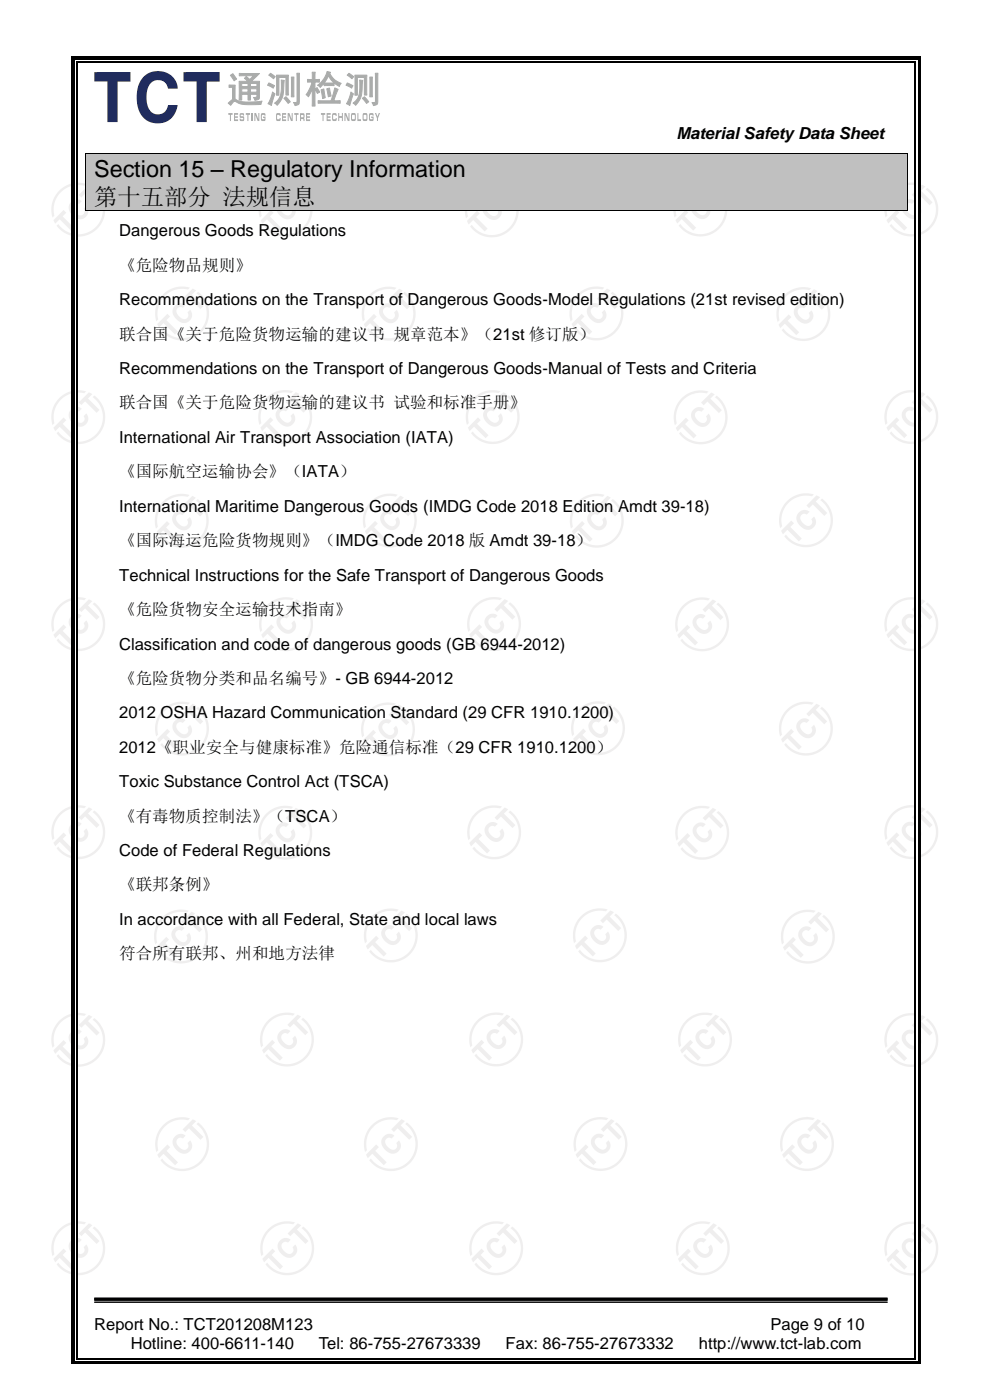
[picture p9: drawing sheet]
<svg xmlns="http://www.w3.org/2000/svg" width="210mm" height="297mm" viewBox="0 0 210 297" stroke-linecap="round" stroke-linejoin="round" font-family="sans-serif">
<defs><g id="words">
<g font-size="5">
<text x="20" y="37.6">Section 15 – Regulatory Information</text>
<text x="20" y="43.5">第十五部分 法规信息</text>
</g>
<g font-size="3.5">
<text x="143.5" y="29.6">Material Safety Data Sheet</text>
<text x="25.3" y="50.1">Dangerous Goods Regulations</text>
<text x="25.3" y="57.5">《危险物品规则》</text>
<text x="25.3" y="64.8">Recommendations on the Transport of Dangerous Goods-Model Regulations (21st revised edition)</text>
<text x="25.3" y="72.1">联合国《关于危险货物运输的建议书 规章范本》（21st 修订版）</text>
<text x="25.3" y="79.4">Recommendations on the Transport of Dangerous Goods-Manual of Tests and Criteria</text>
<text x="25.3" y="86.7">联合国《关于危险货物运输的建议书 试验和标准手册》</text>
<text x="25.3" y="94">International Air Transport Association (IATA)</text>
<text x="25.3" y="101.3">《国际航空运输协会》（IATA）</text>
<text x="25.3" y="108.6">International Maritime Dangerous Goods (IMDG Code 2018 Edition Amdt 39-18)</text>
<text x="25.3" y="115.9">《国际海运危险货物规则》（IMDG Code 2018 版 Amdt 39-18）</text>
<text x="25.3" y="123.2">Technical Instructions for the Safe Transport of Dangerous Goods</text>
<text x="25.3" y="130.5">《危险货物安全运输技术指南》</text>
<text x="25.3" y="137.8">Classification and code of dangerous goods (GB 6944-2012)</text>
<text x="25.3" y="145.1">《危险货物分类和品名编号》- GB 6944-2012</text>
<text x="25.3" y="152.4">2012 OSHA Hazard Communication Standard (29 CFR 1910.1200)</text>
<text x="25.3" y="159.7">2012《职业安全与健康标准》危险通信标准（29 CFR 1910.1200）</text>
<text x="25.3" y="167">Toxic Substance Control Act (TSCA)</text>
<text x="25.3" y="174.3">《有毒物质控制法》（TSCA）</text>
<text x="25.3" y="181.6">Code of Federal Regulations</text>
<text x="25.3" y="188.9">《联邦条例》</text>
<text x="25.3" y="196.2">In accordance with all Federal, State and local laws</text>
<text x="25.3" y="203.5">符合所有联邦、州和地方法律</text>
<text x="20" y="282.2">Report No.: TCT201208M123</text>
<text x="27.7" y="286.2">Hotline: 400-6611-140</text>
<text x="67.6" y="286.2">Tel: 86-755-27673339</text>
<text x="107.3" y="286.2">Fax: 86-755-27673332</text>
<text x="148.3" y="286.2">http://www.tct-lab.com</text>
<text x="163.5" y="282.2">Page 9 of 10</text>
</g>
</g></defs>
<g fill="#efeeee">
<path d="M15.1 42.8a1.58 1.58 0 0 1 2.2-.1l-.5 .6a.96 .96 0 0 0-1.4 .3 .96 .96 0 0 0 .4 1.4 1.17 1.17 0 0 0 2.1 .2l.1-.5-.2-.4 .5-.6a1.79 1.79 0 0 1-.4 2.6 1.79 1.79 0 0 1-2.5-.6 1.92 1.92 0 0 1-.3-2.9z"/>
<path d="M15.1 86.9a1.61 1.61 0 0 1 2.2-.2l-.5 .6a.93 .93 0 0 0-1.3 .3 .93 .93 0 0 0 .2 1.3 1.31 1.31 0 0 0 2 .6 .86 .86 0 0 0 .1-1.2l.5-.6a1.79 1.79 0 0 1-.4 2.6 1.79 1.79 0 0 1-2.5-.6 1.92 1.92 0 0 1-.3-2.8z"/>
<path d="M15.1 130.8a1.59 1.59 0 0 1 2.2-.2l-.5 .6a.94 .94 0 0 0-1.3 .3 .94 .94 0 0 0 .2 1.3 1.27 1.27 0 0 0 2.1 .5l.2-.6-.2-.5 .5-.6a1.79 1.79 0 0 1-.4 2.6 1.79 1.79 0 0 1-2.5-.6 1.92 1.92 0 0 1-.3-2.8z"/>
<path d="M15.1 174.9a1.6 1.6 0 0 1 2.2-.1l-.5 .5a.93 .93 0 0 0-1.3 .3 .93 .93 0 0 0 .2 1.3 1.27 1.27 0 0 0 2.1 .5l.2-.6-.2-.5 .5-.5a1.75 1.75 0 0 1-.3 2.4 1.75 1.75 0 0 1-2.4-.3 1.97 1.97 0 0 1-.5-3z"/>
<path d="M15.1 219a1.61 1.61 0 0 1 2.2-.2l-.5 .6a.93 .93 0 0 0-1.3 .3 .93 .93 0 0 0 .2 1.2 1.28 1.28 0 0 0 2.1 .5l.2-.5-.2-.5 .5-.6a1.78 1.78 0 0 1-.4 2.6 1.78 1.78 0 0 1-2.5-.6 1.91 1.91 0 0 1-.3-2.8z"/>
<path d="M59.4 263.2a1.58 1.58 0 0 1 2.2-.2l-.5 .6a.93 .93 0 0 0-1.3 .3 .93 .93 0 0 0 .2 1.3 1.28 1.28 0 0 0 2.1 .5l.2-.5-.2-.6 .5-.6a1.78 1.78 0 0 1-.4 2.6 1.78 1.78 0 0 1-2.5-.6 1.9 1.9 0 0 1-.3-2.8z"/>
<path d="M103.7 263.2a1.57 1.57 0 0 1 2.3-.2l-.6 .6a.93 .93 0 0 0-1.3 .3 .93 .93 0 0 0 .3 1.3 1.31 1.31 0 0 0 1.9 .6 .85 .85 0 0 0 .1-1.2l.6-.6a1.78 1.78 0 0 1-.4 2.6 1.78 1.78 0 0 1-2.6-.6 1.91 1.91 0 0 1-.3-2.8z"/>
<path d="M147.6 263.2a1.58 1.58 0 0 1 2.2-.2l-.6 .6a.93 .93 0 0 0-1.2 .3 .93 .93 0 0 0 .2 1.3 1.31 1.31 0 0 0 2 .6 .81 .81 0 0 0 0-1.2l.6-.6a1.78 1.78 0 0 1-.4 2.6 1.78 1.78 0 0 1-2.5-.6 1.87 1.87 0 0 1-.3-2.8z"/>
<path d="M15.1 263.2a1.58 1.58 0 0 1 2.2-.2l-.5 .6a.93 .93 0 0 0-1.3 .3 .93 .93 0 0 0 .2 1.3 1.31 1.31 0 0 0 2 .6 .84 .84 0 0 0 .1-1.2l.5-.6a1.78 1.78 0 0 1-.4 2.6 1.78 1.78 0 0 1-2.5-.6 1.91 1.91 0 0 1-.3-2.8z"/>
<path d="M37.1 64.9a1.58 1.58 0 0 1 2.3-.2l-.6 .6a.93 .93 0 0 0-1.3 .3 .93 .93 0 0 0 .3 1.3 1.28 1.28 0 0 0 2 .4l.2-.5-.2-.5 .6-.6a1.78 1.78 0 0 1-.5 2.6 1.78 1.78 0 0 1-2.5-.6 1.88 1.88 0 0 1-.3-2.8z"/>
<path d="M59.1 42.9a1.58 1.58 0 0 1 2.2-.2l-.6 .6a.96 .96 0 0 0-1.3 .4 .96 .96 0 0 0 .4 1.3 1.15 1.15 0 0 0 2 .2l.1-.4-.2-.5 .6-.6a1.79 1.79 0 0 1-.4 2.6 1.79 1.79 0 0 1-2.5-.6 1.9 1.9 0 0 1-.3-2.8z"/>
<path d="M37 108.8a1.6 1.6 0 0 1 2.3-.1l-.6 .6a.93 .93 0 0 0-1.3 .3 .93 .93 0 0 0 .3 1.2 1.32 1.32 0 0 0 1.9 .6 .86 .86 0 0 0 .1-1.1l.6-.6a1.78 1.78 0 0 1-.4 2.6 1.78 1.78 0 0 1-2.6-.6 1.89 1.89 0 0 1-.3-2.9z"/>
<path d="M59 86.8a1.58 1.58 0 0 1 2.2-.1l-.5 .6a.93 .93 0 0 0-1.3 .2 .93 .93 0 0 0 .2 1.3 1.28 1.28 0 0 0 2.1 .5l.1-.4-.2-.6 .6-.6a1.79 1.79 0 0 1-.4 2.5 1.79 1.79 0 0 1-2.5-.5 1.89 1.89 0 0 1-.3-2.9z"/>
<path d="M80.8 65a1.61 1.61 0 0 1 2.4-.2l-.6 .5a.93 .93 0 0 0-1.3 .3 .93 .93 0 0 0 .3 1.3 1.27 1.27 0 0 0 2 .5l.2-.6-.2-.5 .6-.6a1.78 1.78 0 0 1-.4 2.6 1.78 1.78 0 0 1-2.6-.6 1.95 1.95 0 0 1-.4-2.7z"/>
<path d="M102.8 43a1.56 1.56 0 0 1 2.2-.1l-.5 .5a.93 .93 0 0 0-1.3 .3 .93 .93 0 0 0 .2 1.3 1.3 1.3 0 0 0 2 .6 .85 .85 0 0 0 .1-1.2l.5-.6a1.76 1.76 0 0 1-.2 2.5 1.76 1.76 0 0 1-2.5-.3 2.01 2.01 0 0 1-.5-3z"/>
<path d="M37 153.1a1.63 1.63 0 0 1 2.3-.3l-.5 .6a.93 .93 0 0 0-1.3 .2 .93 .93 0 0 0 .2 1.3 1.29 1.29 0 0 0 2.1 .5l.2-.6-.2-.4 .5-.6a1.79 1.79 0 0 1-.4 2.5 1.79 1.79 0 0 1-2.5-.5l-.2-.2a1.86 1.86 0 0 1-.2-2.5z"/>
<path d="M59 130.9a1.62 1.62 0 0 1 2.4-.3l-.6 .6a.93 .93 0 0 0-1.2 .3 .93 .93 0 0 0 .2 1.3 1.27 1.27 0 0 0 2.1 .5l.1-.5-.2-.6 .6-.6a1.79 1.79 0 0 1-.4 2.6 1.79 1.79 0 0 1-2.5-.6l-.4-.3a1.82 1.82 0 0 1-.1-2.4z"/>
<path d="M81.2 108.8a1.58 1.58 0 0 1 2.2-.1l-.6 .5a.93 .93 0 0 0-1.2 .3 .93 .93 0 0 0 .2 1.3 1.29 1.29 0 0 0 2.1 .5l.1-.5-.2-.6 .6-.6a1.78 1.78 0 0 1-.4 2.6 1.78 1.78 0 0 1-2.5-.6 1.87 1.87 0 0 1-.3-2.8z"/>
<path d="M103 86.8a1.58 1.58 0 0 1 2.3-.1l-.6 .6a.93 .93 0 0 0-1.3 .3 .93 .93 0 0 0 .3 1.2 1.26 1.26 0 0 0 2 .5l.2-.4-.2-.6 .5-.6a1.79 1.79 0 0 1-.4 2.5 1.79 1.79 0 0 1-2.5-.5 1.89 1.89 0 0 1-.3-2.9z"/>
<path d="M125 64.9a1.58 1.58 0 0 1 2.3-.2l-.6 .6a.93 .93 0 0 0-1.3 .3 .93 .93 0 0 0 .3 1.3 1.29 1.29 0 0 0 2 .4l.2-.4-.2-.6 .5-.6a1.76 1.76 0 0 1-.2 2.5 1.76 1.76 0 0 1-2.5-.3 1.98 1.98 0 0 1-.5-3z"/>
<path d="M147 42.8a1.55 1.55 0 0 1 2.3-.1l-.6 .5a.93 .93 0 0 0-1.3 .3 .93 .93 0 0 0 .3 1.3 1.32 1.32 0 0 0 1.9 .6 .89 .89 0 0 0 .1-1.2l.6-.5a1.78 1.78 0 0 1-.4 2.5 1.78 1.78 0 0 1-2.6-.5 1.93 1.93 0 0 1-.3-2.9z"/>
<path d="M36.9 197a1.57 1.57 0 0 1 2.2-.1l-.6 .6a.93 .93 0 0 0-1.2 .3 .93 .93 0 0 0 .2 1.2 1.25 1.25 0 0 0 2.1 .5l.1-.6-.2-.4 .6-.6a1.76 1.76 0 0 1-.3 2.5 1.76 1.76 0 0 1-2.4-.3 2.02 2.02 0 0 1-.5-3.1z"/>
<path d="M59 175a1.6 1.6 0 0 1 2.3-.1l-.6 .6a.92 .92 0 0 0-1.3 .2 .92 .92 0 0 0 .2 1.3 1.26 1.26 0 0 0 2.1 .5l.2-.4-.3-.6 .6-.6a1.78 1.78 0 0 1-.4 2.5 1.78 1.78 0 0 1-2.5-.5 1.88 1.88 0 0 1-.3-2.9z"/>
<path d="M80.8 153.1a1.55 1.55 0 0 1 2.2-.1l-.5 .5a.93 .93 0 0 0-1.3 .3 .93 .93 0 0 0 .2 1.3 1.26 1.26 0 0 0 2.1 .5l.2-.6-.2-.5 .5-.5a1.78 1.78 0 0 1-.4 2.5 1.78 1.78 0 0 1-2.5-.5 1.92 1.92 0 0 1-.3-2.9z"/>
<path d="M103.3 130.7a1.6 1.6 0 0 1 2.2-.1l-.5 .6a.93 .93 0 0 0-1.3 .2 .93 .93 0 0 0 .2 1.3 1.28 1.28 0 0 0 2 .6 .84 .84 0 0 0 .1-1.1l.5-.6a1.78 1.78 0 0 1-.4 2.6 1.78 1.78 0 0 1-2.5-.6 1.87 1.87 0 0 1-.3-2.9z"/>
<path d="M125.1 108.8a1.6 1.6 0 0 1 2.2-.1l-.5 .6a.92 .92 0 0 0-1.3 .2 .92 .92 0 0 0 .2 1.3 1.3 1.3 0 0 0 2 .6 .87 .87 0 0 0 0-1.1l.6-.6a1.78 1.78 0 0 1-.4 2.5 1.78 1.78 0 0 1-2.5-.5 1.89 1.89 0 0 1-.3-2.9z"/>
<path d="M147.3 86.8l.7-.4 .9 .1 .5 .3-.6 .5a.93 .93 0 0 0-1.3 .3 .93 .93 0 0 0 .3 1.3 1.27 1.27 0 0 0 2 .5l.2-.6-.2-.5 .5-.6a1.79 1.79 0 0 1-.4 2.6 1.79 1.79 0 0 1-2.5-.6 1.92 1.92 0 0 1-.1-2.9z"/>
<path d="M168.9 65a1.57 1.57 0 0 1 2.3-.1l-.6 .5a.93 .93 0 0 0-1.3 .3 .93 .93 0 0 0 .3 1.3 1.32 1.32 0 0 0 1.9 .6 .9 .9 0 0 0 .1-1.2l.5-.6a1.78 1.78 0 0 1-.4 2.6 1.78 1.78 0 0 1-2.5-.6 1.9 1.9 0 0 1-.3-2.8z"/>
<path d="M37.1 241.1a1.57 1.57 0 0 1 2.3-.2l-.6 .6a.93 .93 0 0 0-1.3 .3 .93 .93 0 0 0 .3 1.3 1.27 1.27 0 0 0 2 .5l.2-.6-.2-.5 .6-.6a1.79 1.79 0 0 1-.4 2.6 1.79 1.79 0 0 1-2.6-.5 1.92 1.92 0 0 1-.3-2.9z"/>
<path d="M59.3 218.9a1.59 1.59 0 0 1 2.3-.2l-.6 .6a.97 .97 0 0 0-1.3 .4 .97 .97 0 0 0 .4 1.3 1.15 1.15 0 0 0 2 .2l.1-.4-.2-.5 .6-.6a1.76 1.76 0 0 1-.3 2.5 1.76 1.76 0 0 1-2.5-.3 2 2 0 0 1-.5-3z"/>
<path d="M81.4 196.8a1.58 1.58 0 0 1 2.2-.1l-.5 .6a.94 .94 0 0 0-1.3 .2 .94 .94 0 0 0 .2 1.3 1.29 1.29 0 0 0 2.1 .5l.2-.4-.2-.7 .5-.5a1.76 1.76 0 0 1-.3 2.4 1.76 1.76 0 0 1-2.4-.3 1.98 1.98 0 0 1-.5-3z"/>
<path d="M103.3 174.9a1.58 1.58 0 0 1 2.3-.1l-.6 .6a.93 .93 0 0 0-1.3 .2 .93 .93 0 0 0 .3 1.3l.1 .2a1.17 1.17 0 0 0 2 .2l.1-.5-.2-.4 .5-.6a1.78 1.78 0 0 1-.4 2.5 1.78 1.78 0 0 1-2.5-.5 1.91 1.91 0 0 1-.3-2.9z"/>
<path d="M125.3 152.9a1.57 1.57 0 0 1 2.3-.2l-.6 .6a.93 .93 0 0 0-1.3 .3 .93 .93 0 0 0 .3 1.2 1.27 1.27 0 0 0 2.1 .5l.1-.4-.2-.6 .6-.6a1.76 1.76 0 0 1-.3 2.5 1.76 1.76 0 0 1-2.5-.3 2 2 0 0 1-.5-3z"/>
<path d="M147.4 130.8a1.55 1.55 0 0 1 2.3-.1l-.6 .6a.93 .93 0 0 0-1.3 .2 .93 .93 0 0 0 .3 1.3 1.27 1.27 0 0 0 2 .5l.2-.4-.2-.7 .6-.5a1.76 1.76 0 0 1-.3 2.4 1.76 1.76 0 0 1-2.5-.2 2.01 2.01 0 0 1-.5-3.1z"/>
<path d="M169.5 108.7a1.59 1.59 0 0 1 2.2-.1l-.6 .6a.93 .93 0 0 0-1.2 .2 .93 .93 0 0 0 .2 1.3l.1 .2a1.15 1.15 0 0 0 2 .2l.1-.5-.2-.4 .6-.6a1.78 1.78 0 0 1-.4 2.5 1.78 1.78 0 0 1-2.5-.5 1.88 1.88 0 0 1-.3-2.9z"/>
<path d="M81.4 241.1a1.58 1.58 0 0 1 2.3-.2l-.6 .6a.93 .93 0 0 0-1.3 .3 .93 .93 0 0 0 .2 1.3 1.28 1.28 0 0 0 2.1 .5l.2-.6-.2-.5 .5-.6a1.78 1.78 0 0 1-.4 2.6 1.78 1.78 0 0 1-2.5-.6 1.87 1.87 0 0 1-.3-2.8z"/>
<path d="M103.7 218.9a1.58 1.58 0 0 1 2.3-.2l-.6 .6a.93 .93 0 0 0-1.3 .3 .93 .93 0 0 0 .3 1.3 1.28 1.28 0 0 0 2.1 .5l.1-.5-.2-.6 .6-.6a1.79 1.79 0 0 1-.4 2.6 1.79 1.79 0 0 1-2.6-.6 1.93 1.93 0 0 1-.3-2.8z"/>
<path d="M125.6 196.9a1.62 1.62 0 0 1 2.4-.3l-.6 .6a.93 .93 0 0 0-1.3 .3 .93 .93 0 0 0 .3 1.3 1.26 1.26 0 0 0 2 .5l.2-.6-.2-.5 .6-.6a1.79 1.79 0 0 1-.4 2.6 1.79 1.79 0 0 1-2.6-.5 1.99 1.99 0 0 1-.4-2.8z"/>
<path d="M147.4 175a1.58 1.58 0 0 1 2.3-.1l-.6 .6a.93 .93 0 0 0-1.3 .2 .93 .93 0 0 0 .3 1.3 1.27 1.27 0 0 0 2.1 .5l.1-.6-.2-.4 .6-.6a1.76 1.76 0 0 1-.3 2.4 1.76 1.76 0 0 1-2.5-.2 1.97 1.97 0 0 1-.5-3.1z"/>
<path d="M169.4 152.9a1.6 1.6 0 0 1 2.3-.1l-.6 .6a.93 .93 0 0 0-1.3 .3 .93 .93 0 0 0 .3 1.2 1.27 1.27 0 0 0 2.1 .5l.1-.4-.2-.6 .6-.6a1.79 1.79 0 0 1-.4 2.5 1.79 1.79 0 0 1-2.6-.5 1.89 1.89 0 0 1-.3-2.9z"/>
<path d="M125.9 241.1a1.57 1.57 0 0 1 2.2-.2l-.6 .6a.93 .93 0 0 0-1.2 .3 .93 .93 0 0 0 .2 1.2 1.33 1.33 0 0 0 2 .7 .89 .89 0 0 0 0-1.2l.6-.6a1.76 1.76 0 0 1-.3 2.5 1.76 1.76 0 0 1-2.4-.3 1.99 1.99 0 0 1-.5-3z"/>
<path d="M148 218.9a1.59 1.59 0 0 1 2.3-.2l-.6 .6a.94 .94 0 0 0-1.3 .3 .94 .94 0 0 0 .3 1.3l.1 .1a1.16 1.16 0 0 0 2 .2l.1-.4-.2-.5 .6-.6a1.76 1.76 0 0 1-.3 2.5 1.76 1.76 0 0 1-2.5-.3 1.98 1.98 0 0 1-.5-3z"/>
<path d="M170 196.9l.6-.3h.9l.6 .3-.6 .6a.93 .93 0 0 0-1.2 .3 .93 .93 0 0 0 .2 1.3 1.26 1.26 0 0 0 2.1 .5l.1-.6-.2-.5 .6-.6a1.78 1.78 0 0 1-.4 2.6 1.78 1.78 0 0 1-2.5-.6 1.9 1.9 0 0 1-.2-3z"/>
<path d="M169.5 241.2a1.62 1.62 0 0 1 2.4-.3l-.6 .6a.92 .92 0 0 0-1.2 .3 .92 .92 0 0 0 .2 1.2 1.28 1.28 0 0 0 2.1 .5l.1-.4-.2-.6 .6-.6a1.78 1.78 0 0 1-.4 2.6 1.78 1.78 0 0 1-2.5-.6l-.6-.8a1.67 1.67 0 0 1 .1-1.9z"/>
<path d="M191.9 42.7l.7-.4h.9l.6 .4-.6 .5a.94 .94 0 0 0-1.3 .3 .94 .94 0 0 0 .2 1.3 1.33 1.33 0 0 0 2 .6 .91 .91 0 0 0 .1-1.2l.5-.5a1.78 1.78 0 0 1-.4 2.5 1.78 1.78 0 0 1-2.5-.5 1.9 1.9 0 0 1-.2-3z"/>
<path d="M191.9 86.7l.7-.4h.9l.6 .4-.6 .6a.93 .93 0 0 0-1.3 .2 .93 .93 0 0 0 .2 1.3 1.33 1.33 0 0 0 2 .6 .9 .9 0 0 0 .1-1.1l.5-.6a1.78 1.78 0 0 1-.4 2.5 1.78 1.78 0 0 1-2.5-.5 1.9 1.9 0 0 1-.2-3z"/>
<path d="M191.9 130.6l.8-.4 .9 .1 .5 .3-.6 .6a.94 .94 0 0 0-1.3 .3 .94 .94 0 0 0 .2 1.3 1.34 1.34 0 0 0 2 .6 .88 .88 0 0 0 .1-1.2l.5-.6a1.78 1.78 0 0 1-.4 2.6 1.78 1.78 0 0 1-2.5-.6 1.88 1.88 0 0 1-.2-3z"/>
<path d="M191.9 174.7l.8-.3h.9l.5 .3-.6 .6a.93 .93 0 0 0-1.3 .3 .93 .93 0 0 0 .2 1.3 1.33 1.33 0 0 0 2 .6 .89 .89 0 0 0 .1-1.2l.5-.6a1.78 1.78 0 0 1-.4 2.6 1.78 1.78 0 0 1-2.5-.6 1.9 1.9 0 0 1-.2-3z"/>
<path d="M191.9 218.9l.7-.4h.9l.6 .4-.6 .5a.93 .93 0 0 0-1.3 .3 .93 .93 0 0 0 .2 1.3 1.31 1.31 0 0 0 2 .6 .88 .88 0 0 0 .1-1.2l.5-.6a1.79 1.79 0 0 1-.4 2.6 1.79 1.79 0 0 1-2.5-.5 1.9 1.9 0 0 1-.2-3z"/>
<path d="M191.9 263.1l.7-.4h.9l.6 .4-.6 .6a.93 .93 0 0 0-1.3 .2 .93 .93 0 0 0 .2 1.3 1.33 1.33 0 0 0 2 .6 .9 .9 0 0 0 .1-1.1l.5-.6a1.79 1.79 0 0 1-.4 2.5 1.79 1.79 0 0 1-2.5-.5 1.9 1.9 0 0 1-.2-3z"/>
</g>
<g fill="#efeeee">
<path d="M13.5 44.5l.6 .6-.8 .8 2.4 2.4-.6 .7-2.4-2.5-1 1-.4-.8z" fill-rule="evenodd"/>
<path d="M16.7 41.4l2.1-2.2 .8 .4-.9 .9 2.4 2.4-.6 .7-2.4-2.5-.8 .8z" fill-rule="evenodd"/>
<path d="M12.6 40.4a5.7 5.7 0 0 1 5.7-1.4l-.4 .4a5.2 5.2 0 0 0-6.4 6.4l-.4 .4a5.7 5.7 0 0 1 1.5-5.8zM20 39.9a5.7 5.7 0 0 1 .6 8.6 5.7 5.7 0 0 1-8.6-.6l.4-.4a5.2 5.2 0 0 0 7.9 .7 5.2 5.2 0 0 0-.6-8z" fill-rule="evenodd"/>
<path d="M13.5 88.6l.6 .6-.8 .7 2.4 2.5-.6 .6-2.4-2.5-1 1-.4-.8z" fill-rule="evenodd"/>
<path d="M16.7 85.4l2.1-2.2 .8 .4-.9 .9 2.4 2.5-.6 .6-2.4-2.5-.8 .8z" fill-rule="evenodd"/>
<path d="M12.6 84.5a5.8 5.8 0 0 1 5.7-1.5l-.4 .4a5.2 5.2 0 0 0-6.4 6.4l-.4 .4a5.7 5.7 0 0 1 1.5-5.7zM20 83.9a5.7 5.7 0 0 1 .7 8.6 5.7 5.7 0 0 1-8.7-.6l.4-.3a5.2 5.2 0 0 0 7.9 .6 5.2 5.2 0 0 0-.6-7.9z" fill-rule="evenodd"/>
<path d="M13.5 132.5l.6 .6-.8 .7 2.4 2.5-.6 .6-2.4-2.4-1 .9-.4-.7z" fill-rule="evenodd"/>
<path d="M16.7 129.3l2.1-2.1 .8 .3-.9 .9 2.4 2.5-.6 .6-2.4-2.4-.8 .7z" fill-rule="evenodd"/>
<path d="M12.6 128.4a5.7 5.7 0 0 1 5.7-1.5l-.4 .4a5.2 5.2 0 0 0-6.4 6.4l-.4 .4a5.7 5.7 0 0 1 1.5-5.7zM20 127.8a5.7 5.7 0 0 1 .7 8.7 5.7 5.7 0 0 1-8.7-.7l.4-.3a5.2 5.2 0 0 0 7.9 .6 5.2 5.2 0 0 0-.6-7.9z" fill-rule="evenodd"/>
<path d="M13.5 176.6l.6 .6-.8 .8 2.4 2.4-.6 .6-2.4-2.4-1 .9-.4-.7z" fill-rule="evenodd"/>
<path d="M18.8 171.3l.8 .4-.9 .9 2.4 2.4-.6 .6-2.4-2.4-.8 .8-.6-.6z" fill-rule="evenodd"/>
<path d="M12.6 172.5a5.7 5.7 0 0 1 5.7-1.4l-.4 .4a5.2 5.2 0 0 0-6.4 6.3l-.4 .4a5.7 5.7 0 0 1 1.5-5.7zM20 171.9a5.7 5.7 0 0 1 .7 8.7 5.7 5.7 0 0 1-8.7-.6l.4-.4a5.2 5.2 0 0 0 7.9 .6 5.2 5.2 0 0 0-.6-7.9z" fill-rule="evenodd"/>
<path d="M13.5 220.7l.6 .5-.8 .8 2.4 2.4-.6 .7-2.4-2.5-1 1-.4-.8z" fill-rule="evenodd"/>
<path d="M16.7 217.5l2.1-2.2 .8 .4-.9 .9 2.4 2.5-.6 .6-2.4-2.5-.8 .8z" fill-rule="evenodd"/>
<path d="M12.6 216.5a5.8 5.8 0 0 1 5.7-1.4l-.4 .4a5.2 5.2 0 0 0-6.4 6.4l-.4 .4a5.7 5.7 0 0 1 1.5-5.8zM20 216a5.7 5.7 0 0 1 .7 8.6 5.7 5.7 0 0 1-8.7-.6l.4-.3a5.2 5.2 0 0 0 7.9 .6 5.2 5.2 0 0 0-.6-8z" fill-rule="evenodd"/>
<path d="M57.8 264.9l.6 .6-.8 .7 2.4 2.5-.6 .6-2.4-2.5-1 1-.3-.8z" fill-rule="evenodd"/>
<path d="M63.2 259.5l.7 .4-.9 .9 2.4 2.5-.6 .6-2.4-2.4-.8 .7-.6-.5z" fill-rule="evenodd"/>
<path d="M56.9 260.8a5.8 5.8 0 0 1 5.7-1.5l-.4 .4a5.2 5.2 0 0 0-6.3 6.4l-.4 .4a5.7 5.7 0 0 1 1.4-5.7zM64.3 260.2a5.7 5.7 0 0 1 .7 8.7 5.7 5.7 0 0 1-8.7-.7l.4-.3a5.2 5.2 0 0 0 7.9 .6 5.2 5.2 0 0 0-.6-7.9z" fill-rule="evenodd"/>
<path d="M100 267l2.2-2.1 .5 .6-.7 .7 2.4 2.5-.6 .6-2.5-2.5-.9 1z" fill-rule="evenodd"/>
<path d="M105.4 261.7l2.1-2.2 .7 .4-.9 .9 2.5 2.5-.7 .6-2.4-2.4-.8 .7z" fill-rule="evenodd"/>
<path d="M101.2 260.8a5.8 5.8 0 0 1 5.7-1.5l-.4 .4a5.2 5.2 0 0 0-6.3 6.4l-.4 .4a5.7 5.7 0 0 1 1.4-5.7zM108.7 260.2a5.7 5.7 0 0 1 .6 8.7 5.7 5.7 0 0 1-8.6-.7l.3-.3a5.2 5.2 0 0 0 8 .6 5.2 5.2 0 0 0-.7-7.9z" fill-rule="evenodd"/>
<path d="M146 264.9l.6 .6-.8 .7 2.4 2.5-.6 .6-2.4-2.5-1 1-.4-.8z" fill-rule="evenodd"/>
<path d="M151.3 259.5l.8 .4-.9 .9 2.4 2.5-.6 .6-2.5-2.4-.8 .7-.5-.5z" fill-rule="evenodd"/>
<path d="M145 260.8a5.7 5.7 0 0 1 5.7-1.5l-.4 .4a5.2 5.2 0 0 0-6.3 6.4l-.4 .4a5.7 5.7 0 0 1 1.4-5.7zM152.5 260.2a5.7 5.7 0 0 1 .6 8.7 5.7 5.7 0 0 1-8.6-.7l.4-.3a5.2 5.2 0 0 0 7.9 .6 5.2 5.2 0 0 0-.7-7.9z" fill-rule="evenodd"/>
<path d="M11.3 267l2.2-2.1 .6 .6-.8 .7 2.4 2.5-.6 .6-2.4-2.5-1 1z" fill-rule="evenodd"/>
<path d="M18.8 259.5l.8 .4-.9 .9 2.4 2.5-.6 .6-2.4-2.4-.8 .7-.6-.5z" fill-rule="evenodd"/>
<path d="M12.6 260.8a5.8 5.8 0 0 1 5.7-1.5l-.4 .4a5.2 5.2 0 0 0-6.4 6.4l-.4 .4a5.7 5.7 0 0 1 1.5-5.7zM20 260.2a5.7 5.7 0 0 1 .7 8.7 5.7 5.7 0 0 1-8.7-.7l.4-.3a5.2 5.2 0 0 0 7.9 .6 5.2 5.2 0 0 0-.6-7.9z" fill-rule="evenodd"/>
<path d="M35.5 66.6l.6 .5-.8 .8 2.4 2.5-.6 .6-2.4-2.5-1 1-.3-.8z" fill-rule="evenodd"/>
<path d="M38.7 63.4l2.2-2.2 .7 .4-.9 .9 2.4 2.5-.6 .6-2.4-2.4-.8 .7z" fill-rule="evenodd"/>
<path d="M34.9 62.2a5.7 5.7 0 0 1 5.4-1.2l-.4 .4a5.2 5.2 0 0 0-6.3 6.4l-.4 .4a5.8 5.8 0 0 1 1.7-6zM42 61.9a5.7 5.7 0 0 1 .7 8.6 5.7 5.7 0 0 1-8.7-.6l.4-.3a5.2 5.2 0 0 0 7.9 .6 5.2 5.2 0 0 0-.6-7.9z" fill-rule="evenodd"/>
<path d="M57.5 44.6l.5 .5-.7 .8 2.4 2.5-.6 .6-2.5-2.5-.9 1-.4-.8z" fill-rule="evenodd"/>
<path d="M62.8 39.2l.8 .4-.9 .9 2.4 2.5-.6 .6-2.5-2.5-.8 .8-.5-.5z" fill-rule="evenodd"/>
<path d="M56.5 40.5a5.7 5.7 0 0 1 5.7-1.5l-.4 .4a5.2 5.2 0 0 0-6.3 6.4l-.4 .4a5.7 5.7 0 0 1 1.4-5.7zM64 39.9a5.7 5.7 0 0 1 .6 8.6 5.7 5.7 0 0 1-8.6-.6l.3-.3a5.2 5.2 0 0 0 8 .6 5.2 5.2 0 0 0-.7-7.9z" fill-rule="evenodd"/>
<path d="M35.4 110.6l.6 .5-.8 .8 2.5 2.4-.7 .7-2.4-2.5-.9 1-.4-.8z" fill-rule="evenodd"/>
<path d="M40.8 105.2l.7 .4-.9 .9 2.5 2.5-.7 .6-2.4-2.5-.8 .8-.6-.6z" fill-rule="evenodd"/>
<path d="M34.5 106.4a5.8 5.8 0 0 1 5.7-1.4l-.4 .4a5.2 5.2 0 0 0-6.3 6.4l-.4 .4a5.7 5.7 0 0 1 1.4-5.8zM41.6 106.2l.4-.3a5.7 5.7 0 0 1 .6 8.6 5.7 5.7 0 0 1-8.6-.6l.3-.4a5.2 5.2 0 0 0 8 .7 5.2 5.2 0 0 0-.7-8z" fill-rule="evenodd"/>
<path d="M57.4 88.5l.6 .6-.8 .8 2.4 2.4-.6 .6-2.4-2.4-1 .9-.4-.7z" fill-rule="evenodd"/>
<path d="M62.7 83.2l.8 .4-.9 .9 2.4 2.4-.6 .6-2.4-2.4-.8 .8-.6-.6z" fill-rule="evenodd"/>
<path d="M56.5 84.4a5.7 5.7 0 0 1 5.7-1.4l-.4 .4a5.2 5.2 0 0 0-6.4 6.3l-.4 .5a5.7 5.7 0 0 1 1.5-5.8zM63.5 84.2l.4-.3a5.7 5.7 0 0 1 .6 8.6 5.7 5.7 0 0 1-8.6-.6l.4-.4a5.2 5.2 0 0 0 7.9 .7 5.2 5.2 0 0 0-.7-8z" fill-rule="evenodd"/>
<path d="M79.3 66.6l.6 .6-.8 .8 2.5 2.4-.7 .6-2.4-2.4-.9 .9-.4-.7z" fill-rule="evenodd"/>
<path d="M82.5 63.4l2.2-2.1 .7 .3-.9 1 2.5 2.4-.7 .6-2.4-2.4-.8 .8z" fill-rule="evenodd"/>
<path d="M78.4 62.5a5.7 5.7 0 0 1 5.7-1.4l-.4 .4a5.2 5.2 0 0 0-6.3 6.3l-.4 .4a5.7 5.7 0 0 1 1.4-5.7zM85.8 61.9a5.7 5.7 0 0 1 .7 8.7 5.7 5.7 0 0 1-8.6-.7l.3-.3a5.2 5.2 0 0 0 8 .6 5.2 5.2 0 0 0-.7-7.9z" fill-rule="evenodd"/>
<path d="M101.2 44.7l.6 .6-.8 .8 2.4 2.4-.6 .6-2.4-2.4-1 .9-.3-.7z" fill-rule="evenodd"/>
<path d="M104.4 41.5l2.2-2.1 .7 .4-.9 .9 2.4 2.4-.6 .6-2.4-2.4-.8 .8z" fill-rule="evenodd"/>
<path d="M100.3 40.6a5.8 5.8 0 0 1 5.7-1.4l-.4 .4a5.2 5.2 0 0 0-6.3 6.3l-.4 .4a5.7 5.7 0 0 1 1.4-5.7zM107.4 40.4l.3-.4a5.7 5.7 0 0 1 .7 8.7 5.7 5.7 0 0 1-8.7-.6l.4-.4a5.2 5.2 0 0 0 7.9 .6 5.2 5.2 0 0 0-.6-7.9z" fill-rule="evenodd"/>
<path d="M35.5 154.6l.6 .6-.8 .8 2.4 2.4-.6 .7-2.4-2.5-1 .9-.4-.7z" fill-rule="evenodd"/>
<path d="M38.7 151.4l2.2-2.1 .7 .4-.9 .9 2.4 2.4-.6 .7-2.4-2.5-.8 .8z" fill-rule="evenodd"/>
<path d="M34.6 150.5a5.7 5.7 0 0 1 5.7-1.4l-.4 .4a5.2 5.2 0 0 0-6.4 6.3l-.4 .4a5.8 5.8 0 0 1 1.5-5.7zM41.7 150.3l.3-.3a5.7 5.7 0 0 1 .7 8.6 5.7 5.7 0 0 1-8.7-.6l.4-.4a5.2 5.2 0 0 0 7.9 .7 5.2 5.2 0 0 0-.6-8z" fill-rule="evenodd"/>
<path d="M57.6 132.5l.5 .6-.7 .7 2.4 2.5-.6 .6-2.5-2.4-.9 .9-.4-.7z" fill-rule="evenodd"/>
<path d="M62.9 127.1l.8 .4-.9 .9 2.4 2.5-.6 .6-2.5-2.4-.8 .7-.5-.5z" fill-rule="evenodd"/>
<path d="M56.6 128.4a5.7 5.7 0 0 1 5.7-1.5l-.4 .4a5.2 5.2 0 0 0-6.3 6.4l-.4 .4a5.7 5.7 0 0 1 1.4-5.7zM64.1 127.8a5.7 5.7 0 0 1 .6 8.7 5.7 5.7 0 0 1-8.6-.7l.3-.3a5.2 5.2 0 0 0 8 .6 5.2 5.2 0 0 0-.7-7.9z" fill-rule="evenodd"/>
<path d="M79.6 110.5l.5 .6-.7 .8 2.4 2.4-.6 .6-2.5-2.4-.9 .9-.4-.7z" fill-rule="evenodd"/>
<path d="M84.9 105.2l.8 .3-.9 1 2.4 2.4-.6 .6-2.5-2.4-.8 .8-.5-.6z" fill-rule="evenodd"/>
<path d="M78.6 106.4a5.7 5.7 0 0 1 5.8-1.4l-.4 .4a5.2 5.2 0 0 0-6.4 6.3l-.4 .4a5.7 5.7 0 0 1 1.4-5.7zM85.7 106.2l.4-.4a5.7 5.7 0 0 1 .6 8.7 5.7 5.7 0 0 1-8.6-.6l.3-.4a5.2 5.2 0 0 0 8 .6 5.2 5.2 0 0 0-.7-7.9z" fill-rule="evenodd"/>
<path d="M101.4 88.6l.6 .5-.8 .8 2.4 2.4-.6 .7-2.4-2.5-1 1-.3-.8z" fill-rule="evenodd"/>
<path d="M106.8 83.2l.7 .4-.9 .9 2.4 2.4-.6 .7-2.4-2.5-.8 .8-.6-.5z" fill-rule="evenodd"/>
<path d="M100.5 84.4a5.7 5.7 0 0 1 5.7-1.4l-.4 .4a5.2 5.2 0 0 0-6.3 6.3l-.4 .5a5.7 5.7 0 0 1 1.4-5.8zM107.9 83.9a5.7 5.7 0 0 1 .7 8.6 5.7 5.7 0 0 1-8.7-.6l.4-.4a5.2 5.2 0 0 0 7.9 .7 5.2 5.2 0 0 0-.6-8z" fill-rule="evenodd"/>
<path d="M123.4 66.6l.6 .5-.8 .8 2.4 2.5-.6 .6-2.4-2.5-1 1-.3-.8z" fill-rule="evenodd"/>
<path d="M128.8 61.2l.7 .4-.9 .9 2.4 2.5-.6 .6-2.4-2.4-.8 .7-.6-.5z" fill-rule="evenodd"/>
<path d="M122.5 62.5a5.7 5.7 0 0 1 5.7-1.5l-.4 .4a5.2 5.2 0 0 0-6.3 6.4l-.4 .4a5.7 5.7 0 0 1 1.4-5.7zM129.6 62.3l.3-.4a5.7 5.7 0 0 1 .7 8.6 5.7 5.7 0 0 1-8.7-.6l.4-.3a5.2 5.2 0 0 0 7.9 .6 5.2 5.2 0 0 0-.6-7.9z" fill-rule="evenodd"/>
<path d="M145.5 44.5l.5 .6-.7 .8 2.4 2.4-.6 .6-2.5-2.4-.9 .9-.4-.7z" fill-rule="evenodd"/>
<path d="M148.7 41.3l2.1-2.1 .7 .4-.9 .9 2.5 2.4-.7 .6-2.4-2.4-.8 .8z" fill-rule="evenodd"/>
<path d="M144.5 40.4a5.8 5.8 0 0 1 5.7-1.4l-.4 .4a5.2 5.2 0 0 0-6.3 6.3l-.4 .4a5.7 5.7 0 0 1 1.4-5.7zM152 39.9a5.7 5.7 0 0 1 .6 8.6 5.7 5.7 0 0 1-8.6-.6l.3-.4a5.2 5.2 0 0 0 8 .6 5.2 5.2 0 0 0-.7-7.9z" fill-rule="evenodd"/>
<path d="M35.3 198.8l.6 .5-.8 .8 2.4 2.4-.6 .7-2.4-2.5-1 1-.4-.8z" fill-rule="evenodd"/>
<path d="M38.5 195.6l2.1-2.2 .8 .4-.9 .9 2.4 2.5-.6 .6-2.5-2.5-.8 .8z" fill-rule="evenodd"/>
<path d="M34.4 194.6a5.8 5.8 0 0 1 5.7-1.4l-.5 .4a5.2 5.2 0 0 0-6.3 6.4l-.4 .4a5.8 5.8 0 0 1 1.5-5.8zM41.4 194.4l.4-.3a5.7 5.7 0 0 1 .6 8.6 5.7 5.7 0 0 1-8.6-.6l.4-.4a5.2 5.2 0 0 0 7.9 .7 5.2 5.2 0 0 0-.7-8z" fill-rule="evenodd"/>
<path d="M57.4 176.7l.6 .6-.8 .8 2.4 2.4-.6 .6-2.4-2.4-1 .9-.3-.7z" fill-rule="evenodd"/>
<path d="M62.8 171.4l.7 .4-.9 .9 2.4 2.4-.6 .7-2.4-2.5-.8 .8-.6-.6z" fill-rule="evenodd"/>
<path d="M56.5 172.6a5.7 5.7 0 0 1 5.7-1.4l-.4 .4a5.2 5.2 0 0 0-6.3 6.3l-.4 .4a5.7 5.7 0 0 1 1.4-5.7zM63.9 172.1a5.7 5.7 0 0 1 .7 8.6 5.7 5.7 0 0 1-8.7-.6l.4-.4a5.2 5.2 0 0 0 7.9 .7 5.2 5.2 0 0 0-.6-8z" fill-rule="evenodd"/>
<path d="M79.2 154.8l.6 .6-.8 .8 2.4 2.4-.6 .6-2.4-2.4-1 .9-.4-.7z" fill-rule="evenodd"/>
<path d="M82.4 151.6l2.2-2.1 .7 .4-.9 .9 2.4 2.4-.6 .6-2.4-2.4-.8 .8z" fill-rule="evenodd"/>
<path d="M78.3 150.7a5.8 5.8 0 0 1 5.7-1.4l-.4 .4a5.2 5.2 0 0 0-6.4 6.3l-.4 .4a5.7 5.7 0 0 1 1.5-5.7zM85.4 150.5l.3-.4a5.7 5.7 0 0 1 .7 8.7 5.7 5.7 0 0 1-8.7-.6l.4-.4a5.2 5.2 0 0 0 7.9 .6 5.2 5.2 0 0 0-.6-7.9z" fill-rule="evenodd"/>
<path d="M101.7 132.4l.6 .6-.8 .8 2.4 2.4-.6 .7-2.4-2.5-1 1-.4-.8z" fill-rule="evenodd"/>
<path d="M107 127.1l.8 .4-.9 .9 2.4 2.4-.6 .7-2.4-2.5-.8 .8-.6-.5z" fill-rule="evenodd"/>
<path d="M100.8 128.3a5.7 5.7 0 0 1 5.7-1.4l-.4 .4a5.2 5.2 0 0 0-6.4 6.4l-.4 .4a5.7 5.7 0 0 1 1.5-5.8zM108.2 127.8a5.7 5.7 0 0 1 .7 8.6 5.7 5.7 0 0 1-8.7-.6l.4-.4a5.2 5.2 0 0 0 7.9 .7 5.2 5.2 0 0 0-.7-8z" fill-rule="evenodd"/>
<path d="M123.5 110.5l.6 .6-.8 .8 2.4 2.4-.6 .7-2.4-2.5-1 1-.4-.8z" fill-rule="evenodd"/>
<path d="M126.7 107.3l2.1-2.1 .8 .4-.9 .9 2.4 2.4-.6 .7-2.5-2.5-.7 .8z" fill-rule="evenodd"/>
<path d="M122.6 106.4a5.7 5.7 0 0 1 5.7-1.4l-.4 .4a5.2 5.2 0 0 0-6.4 6.3l-.4 .4a5.7 5.7 0 0 1 1.5-5.7zM130 105.9a5.7 5.7 0 0 1 .7 8.6 5.7 5.7 0 0 1-8.7-.6l.4-.4a5.2 5.2 0 0 0 7.9 .7 5.2 5.2 0 0 0-.7-8z" fill-rule="evenodd"/>
<path d="M145.5 88.6l.6 .6-.8 .8 2.5 2.4-.7 .6-2.4-2.4-1 .9-.3-.7z" fill-rule="evenodd"/>
<path d="M148.7 85.4l2.2-2.1 .7 .4-.9 .9 2.4 2.4-.6 .6-2.4-2.4-.8 .8z" fill-rule="evenodd"/>
<path d="M144.6 84.5a5.8 5.8 0 0 1 5.7-1.4l-.4 .4a5.2 5.2 0 0 0-6.3 6.3l-.4 .4a5.7 5.7 0 0 1 1.4-5.7zM151.7 84.3l.3-.4a5.7 5.7 0 0 1 .7 8.7 5.7 5.7 0 0 1-8.7-.6l.4-.4a5.2 5.2 0 0 0 7.9 .6 5.2 5.2 0 0 0-.6-7.9z" fill-rule="evenodd"/>
<path d="M167.3 66.7l.6 .6-.8 .7 2.4 2.5-.6 .6-2.4-2.4-1 .9-.3-.7z" fill-rule="evenodd"/>
<path d="M172.7 61.4l.7 .3-.9 1 2.4 2.4-.6 .6-2.4-2.4-.8 .8-.6-.6z" fill-rule="evenodd"/>
<path d="M166.4 62.6a5.7 5.7 0 0 1 5.7-1.4l-.4 .4a5.2 5.2 0 0 0-6.3 6.3l-.4 .4a5.7 5.7 0 0 1 1.4-5.7zM173.8 62a5.7 5.7 0 0 1 .7 8.7 5.7 5.7 0 0 1-8.7-.7l.4-.3a5.2 5.2 0 0 0 7.9 .6 5.2 5.2 0 0 0-.6-7.9z" fill-rule="evenodd"/>
<path d="M35.5 242.8l.6 .6-.8 .8 2.5 2.4-.7 .6-2.4-2.4-1 .9-.3-.7z" fill-rule="evenodd"/>
<path d="M38.7 239.6l2.2-2.1 .7 .3-.9 1 2.4 2.4-.6 .6-2.4-2.4-.8 .8z" fill-rule="evenodd"/>
<path d="M34.6 238.7a5.7 5.7 0 0 1 5.7-1.4l-.4 .4a5.2 5.2 0 0 0-6.3 6.3l-.4 .4a5.7 5.7 0 0 1 1.4-5.7zM41.7 238.5l.3-.4a5.7 5.7 0 0 1 .7 8.7 5.7 5.7 0 0 1-8.6-.7l.3-.3a5.2 5.2 0 0 0 7.9 .6 5.2 5.2 0 0 0-.6-7.9z" fill-rule="evenodd"/>
<path d="M57.8 220.6l.5 .6-.8 .8 2.5 2.4-.6 .6-2.5-2.4-.9 .9-.4-.7z" fill-rule="evenodd"/>
<path d="M63.1 215.3l.8 .4-1 .9 2.5 2.4-.6 .6-2.5-2.4-.8 .8-.5-.6z" fill-rule="evenodd"/>
<path d="M56.8 216.5a5.7 5.7 0 0 1 5.7-1.4l-.4 .4a5.2 5.2 0 0 0-6.3 6.3l-.4 .4a5.7 5.7 0 0 1 1.4-5.7zM63.9 216.3l.4-.4a5.7 5.7 0 0 1 .6 8.7 5.7 5.7 0 0 1-8.6-.7l.3-.3a5.2 5.2 0 0 0 8 .6 5.2 5.2 0 0 0-.7-7.9z" fill-rule="evenodd"/>
<path d="M77.6 200.7l2.2-2.2 .6 .6-.8 .8 2.4 2.4-.6 .6-2.4-2.4-1 .9z" fill-rule="evenodd"/>
<path d="M85.1 193.2l.8 .4-.9 .9 2.4 2.4-.6 .6-2.4-2.4-.8 .8-.6-.6z" fill-rule="evenodd"/>
<path d="M78.9 194.4a5.7 5.7 0 0 1 5.7-1.4l-.4 .4a5.2 5.2 0 0 0-6.4 6.3l-.4 .4a5.7 5.7 0 0 1 1.5-5.7zM86.3 193.9a5.7 5.7 0 0 1 .7 8.6 5.7 5.7 0 0 1-8.7-.6l.4-.4a5.2 5.2 0 0 0 7.9 .6 5.2 5.2 0 0 0-.6-7.9z" fill-rule="evenodd"/>
<path d="M101.7 176.7l.6 .5-.8 .8 2.4 2.4-.6 .7-2.4-2.5-1 1-.3-.8z" fill-rule="evenodd"/>
<path d="M107.1 171.3l.7 .4-.9 .9 2.4 2.4-.6 .7-2.4-2.5-.8 .8-.6-.5z" fill-rule="evenodd"/>
<path d="M100.8 172.5a5.7 5.7 0 0 1 5.7-1.4l-.4 .4a5.2 5.2 0 0 0-6.3 6.4l-.4 .4a5.7 5.7 0 0 1 1.4-5.8zM108.2 172a5.7 5.7 0 0 1 .7 8.6 5.7 5.7 0 0 1-8.7-.6l.4-.4a5.2 5.2 0 0 0 7.9 .7 5.2 5.2 0 0 0-.6-8z" fill-rule="evenodd"/>
<path d="M123.7 154.6l.6 .5-.8 .8 2.5 2.5-.7 .6-2.4-2.5-.9 1-.4-.8z" fill-rule="evenodd"/>
<path d="M129.1 149.2l.7 .4-.9 .9 2.5 2.5-.7 .6-2.4-2.5-.8 .8-.5-.5z" fill-rule="evenodd"/>
<path d="M122.8 150.4a5.7 5.7 0 0 1 5.7-1.4l-.4 .4a5.2 5.2 0 0 0-6.3 6.4l-.4 .4a5.7 5.7 0 0 1 1.4-5.8zM129.9 150.2l.4-.3a5.7 5.7 0 0 1 .6 8.6 5.7 5.7 0 0 1-8.6-.6l.3-.4a5.2 5.2 0 0 0 8 .7 5.2 5.2 0 0 0-.7-8z" fill-rule="evenodd"/>
<path d="M145.8 132.5l.6 .6-.8 .8 2.5 2.4-.7 .6-2.4-2.4-.9 .9-.4-.7z" fill-rule="evenodd"/>
<path d="M151.2 127.2l.7 .4-.9 .9 2.4 2.4-.6 .7-2.4-2.5-.8 .8-.6-.6z" fill-rule="evenodd"/>
<path d="M144.9 128.4a5.8 5.8 0 0 1 5.7-1.4l-.4 .4a5.2 5.2 0 0 0-6.3 6.3l-.4 .4a5.7 5.7 0 0 1 1.4-5.7zM152 128.2l.4-.3a5.7 5.7 0 0 1 .6 8.6 5.7 5.7 0 0 1-8.7-.6l.4-.4a5.2 5.2 0 0 0 7.9 .7 5.2 5.2 0 0 0-.6-8z" fill-rule="evenodd"/>
<path d="M167.9 110.4l.5 .6-.7 .8 2.4 2.4-.6 .7-2.5-2.5-.9 .9-.4-.7z" fill-rule="evenodd"/>
<path d="M173.2 105.1l.8 .4-1 .9 2.5 2.4-.6 .7-2.5-2.5-.8 .8-.5-.6z" fill-rule="evenodd"/>
<path d="M166.9 106.3a5.8 5.8 0 0 1 5.7-1.4l-.4 .4a5.2 5.2 0 0 0-6.3 6.3l-.4 .4a5.7 5.7 0 0 1 1.4-5.7zM174 106.1l.4-.3a5.7 5.7 0 0 1 .6 8.6 5.7 5.7 0 0 1-8.6-.6l.3-.4a5.2 5.2 0 0 0 8 .7 5.2 5.2 0 0 0-.7-8z" fill-rule="evenodd"/>
<path d="M79.8 242.8l.6 .6-.8 .8 2.4 2.4-.6 .6-2.4-2.4-1 .9-.3-.7z" fill-rule="evenodd"/>
<path d="M83 239.6l2.2-2.2 .7 .4-.9 1 2.4 2.4-.6 .6-2.4-2.4-.8 .8z" fill-rule="evenodd"/>
<path d="M78.9 238.7a5.7 5.7 0 0 1 5.7-1.5l-.4 .4a5.2 5.2 0 0 0-6.3 6.4l-.5 .4a5.7 5.7 0 0 1 1.5-5.7zM86 238.5l.3-.4a5.7 5.7 0 0 1 .7 8.7 5.7 5.7 0 0 1-8.7-.7l.4-.3a5.2 5.2 0 0 0 7.9 .6 5.2 5.2 0 0 0-.6-7.9z" fill-rule="evenodd"/>
<path d="M102.2 220.6l.5 .6-.7 .7 2.4 2.5-.6 .6-2.5-2.4-.9 .9-.4-.7z" fill-rule="evenodd"/>
<path d="M105.4 217.4l2.1-2.1 .7 .3-.9 .9 2.5 2.5-.7 .6-2.4-2.4-.8 .7z" fill-rule="evenodd"/>
<path d="M101.2 216.5a5.7 5.7 0 0 1 5.7-1.5l-.4 .4a5.2 5.2 0 0 0-6.3 6.4l-.4 .4a5.7 5.7 0 0 1 1.4-5.7zM100.7 223.9l.3-.3a5.2 5.2 0 0 0 8 .6 5.2 5.2 0 0 0-.7-7.9l.4-.4a5.7 5.7 0 0 1 .6 8.7 5.7 5.7 0 0 1-8.6-.7z" fill-rule="evenodd"/>
<path d="M124.1 198.5l.6 .6-.8 .7 2.5 2.5-.6 .6-2.5-2.4-.9 .9-.4-.7z" fill-rule="evenodd"/>
<path d="M129.5 193.1l.7 .5-.9 .8 2.5 2.5-.7 .6-2.4-2.4-.8 .8-.6-.6z" fill-rule="evenodd"/>
<path d="M123.2 194.4a5.7 5.7 0 0 1 5.7-1.5l-.4 .4a5.2 5.2 0 0 0-6.3 6.4l-.4 .4a5.7 5.7 0 0 1 1.4-5.7zM130.6 193.8a5.7 5.7 0 0 1 .7 8.7 5.7 5.7 0 0 1-8.6-.7l.3-.3a5.2 5.2 0 0 0 7.9 .6 5.2 5.2 0 0 0-.6-7.9z" fill-rule="evenodd"/>
<path d="M145.8 176.7l.6 .6-.7 .8 2.4 2.4-.6 .6-2.5-2.4-.9 .9-.4-.7z" fill-rule="evenodd"/>
<path d="M149.1 173.5l2.1-2.1 .7 .4-.9 .9 2.5 2.4-.6 .7-2.5-2.5-.8 .8z" fill-rule="evenodd"/>
<path d="M144.9 172.6a5.7 5.7 0 0 1 5.7-1.4l-.4 .4a5.2 5.2 0 0 0-6.3 6.3l-.4 .4a5.7 5.7 0 0 1 1.4-5.7zM152.4 172.1a5.7 5.7 0 0 1 .6 8.6 5.7 5.7 0 0 1-8.6-.6l.3-.4a5.2 5.2 0 0 0 8 .7 5.2 5.2 0 0 0-.7-8z" fill-rule="evenodd"/>
<path d="M167.8 154.6l.6 .6-.8 .8 2.5 2.4-.6 .7-2.5-2.5-.9 .9-.4-.7z" fill-rule="evenodd"/>
<path d="M173.2 149.3l.7 .4-.9 .9 2.5 2.4-.7 .7-2.4-2.5-.8 .8-.5-.5z" fill-rule="evenodd"/>
<path d="M166.9 150.5a5.7 5.7 0 0 1 5.7-1.4l-.4 .4a5.2 5.2 0 0 0-6.3 6.3l-.4 .4a5.7 5.7 0 0 1 1.4-5.7zM174.3 150a5.7 5.7 0 0 1 .7 8.6 5.7 5.7 0 0 1-8.6-.6l.3-.4a5.2 5.2 0 0 0 7.9 .7 5.2 5.2 0 0 0-.6-8z" fill-rule="evenodd"/>
<path d="M122.1 244.9l2.2-2.1 .5 .5-.7 .8 2.4 2.5-.6 .6-2.5-2.5-.9 1z" fill-rule="evenodd"/>
<path d="M127.5 239.6l2.1-2.2 .8 .4-1 .9 2.5 2.5-.6 .6-2.5-2.5-.8 .8z" fill-rule="evenodd"/>
<path d="M123.3 238.7a5.8 5.8 0 0 1 5.7-1.5l-.4 .4a5.2 5.2 0 0 0-6.3 6.4l-.4 .4a5.8 5.8 0 0 1 1.4-5.7zM130.4 238.5l.4-.4a5.7 5.7 0 0 1 .6 8.6 5.7 5.7 0 0 1-8.6-.6l.3-.3a5.2 5.2 0 0 0 8 .6 5.2 5.2 0 0 0-.7-7.9z" fill-rule="evenodd"/>
<path d="M146.5 220.6l.5 .6-.8 .8 2.5 2.4-.6 .6-2.5-2.4-.9 .9-.4-.7z" fill-rule="evenodd"/>
<path d="M151.8 215.3l.8 .4-1 .9 2.5 2.4-.7 .6-2.4-2.4-.8 .8-.5-.6z" fill-rule="evenodd"/>
<path d="M145.5 216.5a5.7 5.7 0 0 1 5.7-1.4l-.4 .4a5.2 5.2 0 0 0-6.3 6.3l-.4 .4a5.7 5.7 0 0 1 1.4-5.7zM153 215.9a5.7 5.7 0 0 1 .6 8.7 5.7 5.7 0 0 1-8.6-.7l.3-.3a5.2 5.2 0 0 0 8 .6 5.2 5.2 0 0 0-.7-7.9z" fill-rule="evenodd"/>
<path d="M168.3 198.8l.5 .6-.7 .7 2.4 2.5-.6 .6-2.5-2.5-.9 1-.4-.8z" fill-rule="evenodd"/>
<path d="M171.5 195.6l2.1-2.2 .7 .4-.8 .9 2.4 2.5-.6 .6-2.5-2.4-.8 .7z" fill-rule="evenodd"/>
<path d="M167.3 194.7a5.7 5.7 0 0 1 5.7-1.5l-.4 .4a5.2 5.2 0 0 0-6.3 6.4l-.4 .4a5.7 5.7 0 0 1 1.4-5.7zM174.8 194.1a5.7 5.7 0 0 1 .6 8.6 5.7 5.7 0 0 1-8.6-.6l.3-.3a5.2 5.2 0 0 0 8 .6 5.2 5.2 0 0 0-.7-7.9z" fill-rule="evenodd"/>
<path d="M168.1 242.8l.6 .5-.8 .8 2.4 2.5-.6 .6-2.4-2.5-1 1-.4-.8z" fill-rule="evenodd"/>
<path d="M173.4 237.4l.8 .4-.9 .9 2.4 2.5-.6 .6-2.5-2.4-.8 .7-.5-.5z" fill-rule="evenodd"/>
<path d="M167.1 238.7a5.7 5.7 0 0 1 5.7-1.5l-.4 .4a5.2 5.2 0 0 0-6.3 6.4l-.4 .4a5.7 5.7 0 0 1 1.4-5.7zM174.2 238.5l.4-.4a5.7 5.7 0 0 1 .6 8.6 5.7 5.7 0 0 1-8.6-.6l.3-.3a5.2 5.2 0 0 0 8 .6 5.2 5.2 0 0 0-.7-7.9z" fill-rule="evenodd"/>
<path d="M190.2 44.5l.6 .6-.8 .8 2.4 2.4-.6 .6-2.4-2.4-1 .9-.3-.7z" fill-rule="evenodd"/>
<path d="M193.4 41.3l2.2-2.1 .7 .4-.9 .9 2.4 2.4-.6 .6-2.4-2.4-.8 .8z" fill-rule="evenodd"/>
<path d="M189.3 40.4a5.7 5.7 0 0 1 5.7-1.4l-.4 .4a5.2 5.2 0 0 0-6.3 6.3l-.5 .4a5.8 5.8 0 0 1 1.5-5.7zM196.7 39.9a5.7 5.7 0 0 1 .7 8.6 5.7 5.7 0 0 1-8.7-.6l.4-.4a5.2 5.2 0 0 0 7.9 .6 5.2 5.2 0 0 0-.6-7.9z" fill-rule="evenodd"/>
<path d="M190.2 88.6l.6 .5-.8 .8 2.4 2.4-.6 .6-2.4-2.4-1 .9-.3-.7z" fill-rule="evenodd"/>
<path d="M193.4 85.3l2.2-2.1 .7 .4-.9 .9 2.4 2.4-.6 .7-2.4-2.5-.8 .8z" fill-rule="evenodd"/>
<path d="M189.3 84.4a5.7 5.7 0 0 1 5.7-1.4l-.4 .4a5.2 5.2 0 0 0-6.3 6.3l-.5 .5a5.8 5.8 0 0 1 1.5-5.8zM196.7 83.9a5.7 5.7 0 0 1 .7 8.6 5.7 5.7 0 0 1-8.7-.6l.4-.4a5.2 5.2 0 0 0 7.9 .7 5.2 5.2 0 0 0-.6-8z" fill-rule="evenodd"/>
<path d="M188.1 134.6l2.1-2.1 .6 .6-.8 .7 2.4 2.5-.6 .6-2.4-2.5-1 1z" fill-rule="evenodd"/>
<path d="M193.4 129.3l2.2-2.2 .7 .4-.9 .9 2.4 2.5-.6 .6-2.4-2.4-.8 .7z" fill-rule="evenodd"/>
<path d="M189.6 128.1a5.7 5.7 0 0 1 5.4-1.2l-.4 .4a5.2 5.2 0 0 0-6.3 6.4l-.5 .4a5.8 5.8 0 0 1 1.8-6zM196.7 127.8a5.7 5.7 0 0 1 .7 8.6 5.7 5.7 0 0 1-8.7-.6l.4-.3a5.2 5.2 0 0 0 7.9 .6 5.2 5.2 0 0 0-.6-7.9z" fill-rule="evenodd"/>
<path d="M190.2 176.6l.6 .6-.8 .8 2.4 2.4-.6 .6-2.4-2.4-1 .9-.3-.7z" fill-rule="evenodd"/>
<path d="M193.4 173.4l2.2-2.1 .7 .3-.9 1 2.4 2.4-.6 .6-2.4-2.4-.8 .8z" fill-rule="evenodd"/>
<path d="M189.3 172.5a5.7 5.7 0 0 1 5.7-1.4l-.4 .4a5.2 5.2 0 0 0-6.3 6.3l-.5 .4a5.8 5.8 0 0 1 1.5-5.7zM196.7 171.9a5.7 5.7 0 0 1 .7 8.7 5.7 5.7 0 0 1-8.7-.7l.4-.3a5.2 5.2 0 0 0 7.9 .6 5.2 5.2 0 0 0-.6-7.9z" fill-rule="evenodd"/>
<path d="M190.2 220.7l.6 .6-.8 .8 2.4 2.4-.6 .6-2.4-2.4-1 .9-.3-.7z" fill-rule="evenodd"/>
<path d="M193.4 217.5l2.2-2.1 .7 .4-.9 .9 2.4 2.4-.6 .6-2.4-2.4-.8 .8z" fill-rule="evenodd"/>
<path d="M189.6 216.3a5.7 5.7 0 0 1 5.4-1.1l-.4 .4a5.2 5.2 0 0 0-6.3 6.3l-.5 .4a5.8 5.8 0 0 1 1.8-6zM196.4 216.4l.3-.4a5.7 5.7 0 0 1 .7 8.7 5.7 5.7 0 0 1-8.7-.7l.4-.3a5.2 5.2 0 0 0 7.9 .6 5.2 5.2 0 0 0-.6-7.9z" fill-rule="evenodd"/>
<path d="M190.2 264.9l.6 .6-.8 .8 2.4 2.4-.6 .7-2.4-2.5-1 .9-.3-.7z" fill-rule="evenodd"/>
<path d="M193.4 261.8l2.2-2.2 .7 .4-.9 .9 2.4 2.4-.6 .7-2.4-2.5-.8 .8z" fill-rule="evenodd"/>
<path d="M189.3 260.8a5.6 5.6 0 0 1 5.7-1.4l-.4 .4a5.2 5.2 0 0 0-6.3 6.4l-.5 .4a5.8 5.8 0 0 1 1.5-5.8zM196.7 260.3a5.7 5.7 0 0 1 .7 8.6 5.7 5.7 0 0 1-8.7-.6l.4-.4a5.2 5.2 0 0 0 7.9 .7 5.2 5.2 0 0 0-.6-8z" fill-rule="evenodd"/>
</g>
<path d="M30.5 16.2l1-.7 1-.3 1.3-.1 1.4 .3 1 .5 .9 1 .4 .8 .2 1.1h-2l-.4-.9a2.32 2.32 0 0 0-2.6-.7 2.32 2.32 0 0 0-1.5 2.2l-.1 .6a4.1 4.1 0 0 0 1.2 3.9l.9 .4 1-.1 .9-.6 .6-1.3h2l-.3 1.2-.6 1.1-.7 .7-.9 .6-1.3 .3-1.3-.1-1.1-.3-.9-.6-.7-.9-.5-1-.4-2.5 .1-1.3 .3-1.4 .5-1z" fill="#202c5e"/>
<g fill="#202c5e">
<path d="M20 15.3h7.7v2h-2.7v8.6h-2.2v-8.6h-2.8z" fill-rule="evenodd"/>
<path d="M38.9 15.3h7.7v2h-2.7v8.6h-2.2v-8.6h-2.8z" fill-rule="evenodd"/>
</g>
<g fill="none" stroke="#aaacab" stroke-width=".21">
<path d="M48.6 18h.7a.45 .45 0 0 1 .6 .2 .45 .45 0 0 1 0 .5v2.2l.3 .3 1.5 .4 3.9-.2-.1 .2a.67 .67 0 0 1-1 .6h-2.9l-1.3-.5a.67 .67 0 0 0-.7-.2 .67 .67 0 0 0-.4 .6l-.3 .2-.5-.4 .9-.8v-2.6l-.7 .1zM48.9 16l.5-.4 .6 .8a.34 .34 0 0 1 .1 .4 .34 .34 0 0 1-.3 .2l-.1 .2zM50.8 15.6h4.2l-1.7 1.6h1.8l-.1 3.5-.2 .4a.59 .59 0 0 1-.6 .2 .59 .59 0 0 1-.4-.6 .52 .52 0 0 0 .6-.1 .52 .52 0 0 0 .1-.6h-1.4v1.2h-.5v-1.2h-1.3v1.2h-.6v-4h1.8l-.3-.3a.3 .3 0 0 1-.2-.5 .3 .3 0 0 1 .5 0l.1 .1a.38 .38 0 0 0 .4 .3 .38 .38 0 0 0 .3-.3l.5-.4h-3zM51.3 17.7h1.3v.7h-1.3zM51.3 18.8h1.3v.7h-1.3zM53.1 17.7h1.4v.7h-1.4zM53.1 18.8h1.4v.7h-1.4zM57 17.6l1.2 .6-.2 .5-1.2-.6zM57.4 15.5l.8 .6a.31 .31 0 0 1 .1 .3 .31 .31 0 0 1-.2 .2l-1.1-.7zM57.8 19.5l.1 .1a.48 .48 0 0 1 .2 .8l-.5 1.7a.27 .27 0 0 1-.2 .2 .27 .27 0 0 1-.3-.2l-.3-.1 .5-.9zM58.6 15.9h2.6v4.3h-.5v-3.8h-1.5v3.8h-.6zM59.7 17h.2a.34 .34 0 0 1 .4 .1 .34 .34 0 0 1-.1 .5v.2a5.4 5.4 0 0 1-1.4 4.5l-.6-.4 .9-.8 .4-1 .2-1.2z"/>
<path d="M61.8 16.3h.6v4.2h-.6zM63 15.5h.5v6.4a.66 .66 0 0 1-.9 .4l-.3-.5h.3a.31 .31 0 0 0 .3-.1 .31 .31 0 0 0 .1-.3zM66.2 15.3h.7l-.1 1.6 1-.1v.6h-1v1.5l.5-.3 .4 .7a.32 .32 0 0 1 0 .3 .32 .32 0 0 1-.3 .2l-.6-.9v3.6h-.6l.1-3.6-.7 1.4a.23 .23 0 0 1-.3 .2 .23 .23 0 0 1-.2-.3 .3 .3 0 0 1-.1-.3 .3 .3 0 0 1 .2-.2l.9-1.9a.26 .26 0 0 0 0-.4 .26 .26 0 0 0-.4 0h-.5v-.6l1.1 .1zM68.1 19.1l.2-.1a.24 .24 0 0 1 .4-.1 .24 .24 0 0 1 0 .3l.2 1a.44 .44 0 0 1 0 .5 .44 .44 0 0 1-.5 .2zM69.3 18.8h.2a.26 .26 0 0 1 .4-.1 .26 .26 0 0 1 .1 .4l.1 .8a.36 .36 0 0 1 .1 .5 .36 .36 0 0 1-.5 .1zM69.4 15.2l.6 .1a1.98 1.98 0 0 0 .9 1.5l1.5 .9-.2 .2a.35 .35 0 0 1-.3 .4 .35 .35 0 0 1-.4-.2l-.6-.5v.6h-2.1v-.6l-.6 .6a.35 .35 0 0 1-.3 .3 .35 .35 0 0 1-.4-.3l-.1-.1 .8-.7 .7-.9zM69.7 16.1l.6 .9 .6 .6h-2.1zM73.7 17.6l1.2 .6-.3 .5-1.2-.6zM74 15.5l.8 .6a.31 .31 0 0 1 .1 .3 .31 .31 0 0 1-.2 .2l-1.1-.7zM74.5 19.5l.1 .1a.48 .48 0 0 1 .2 .8l-.5 1.7a.26 .26 0 0 1-.2 .2 .26 .26 0 0 1-.3-.2l-.3-.1 .5-1.1zM75.3 15.9h2.5v4.3h-.5v-3.8h-1.5v3.8h-.5zM76.3 17h.2a.34 .34 0 0 1 .4 .1 .34 .34 0 0 1 0 .5v.2a5.4 5.4 0 0 1-1.5 4.5l-.5-.4 .8-.8 .5-1z"/>
<path d="M78.4 16.3h.6v4.2h-.6zM79.6 15.5h.6l-.1 6.4a.66 .66 0 0 1-.9 .4l-.3-.5h.3a.31 .31 0 0 0 .3-.1 .31 .31 0 0 0 .1-.3zM60.2 20.9l.5-.4 .6 .8a.31 .31 0 0 1 .2 .4 .31 .31 0 0 1-.5 .1zM67.5 21.4h2.7l.7-2.2a.33 .33 0 0 1 .1-.4 .33 .33 0 0 1 .4 0l.3 .2-.9 2.4h1.4v.5h-4.7zM76.9 20.9l.4-.4 .7 .8a.31 .31 0 0 1 .1 .4 .31 .31 0 0 1-.4 .1z"/>
</g>
<g fill="#aaacab">
<path d="M48.4 24h.9v.4h-.3v1.3h-.2v-1.3h-.4z"/>
<path d="M49.7 24h.8v.3h-.6v.4h.6v.3h-.6v.3h.6v.4h-.8z"/>
<path d="M50.9 24.1l.8-.1 .1 .5h-.2l-.1-.2-.4 .1v.2l.4 .1a.6 .6 0 0 1 .1 1l-.7-.1-.1-.4 .3 .1 .5-.1v-.2l-.7-.1z"/>
<path d="M52.1 24h.9v.4h-.3v1.3h-.2v-1.3h-.4z"/>
<path d="M53.4 24h.2v1.7h-.2z"/>
<path d="M54 24h.3l.5 1.2v-1.2h.2v1.7h-.4l-.4-1.2v1.2h-.2z"/>
<path d="M55.5 24h.6l.2 .1v.5l-.6-.2-.2 .2 .1 .7 .5-.1v-.2h-.3v-.3h.5l-.1 1h-.6l-.2-.2-.1-1.1z"/>
<path d="M58.7 24.1l.6-.1 .2 .2v.4h-.2l-.1-.2h-.3l-.1 .1v.8h.5v-.3h.2l-.1 .6-.6 .1-.2-.2z"/>
<path d="M59.8 24h.9v.3h-.6v.4h.6v.3h-.6v.3h.6v.4h-.9z"/>
<path d="M61 24h.4l.4 1.2 .1-1.2h.2v1.7h-.4l-.4-1.2-.1 1.2h-.2z"/>
<path d="M62.4 24h.9v.4h-.3v1.3h-.2v-1.3h-.4z"/>
<path d="M64.9 24h.9v.3h-.7v.4h.6v.3h-.6v.3h.7v.4h-.9z"/>
<path d="M68.1 24h.9v.4h-.4v1.3h-.2v-1.3h-.3z"/>
<path d="M69.3 24h.8v.3h-.6v.4h.6v.3h-.6v.3h.6v.4h-.8z"/>
<path d="M70.6 24h.6l.2 .2v.4h-.2l-.1-.2h-.4v.1v.8h.5v-.3h.2v.5l-.2 .2h-.5l-.2-.2-.1-1.1z"/>
<path d="M71.7 24h.3v.6h.5v-.6h.2v1.7h-.2v-.7h-.5v.7h-.3z"/>
<path d="M73.1 24h.3l.5 1.2v-1.2h.2v1.7h-.3l-.5-1.2v1.2h-.2z"/>
<path d="M75.8 24h.2v1.3h.6v.4h-.8z"/>
<path d="M78.4 24h.6l.2 .2 .1 .4-.7-.2-.1 .2 .1 .7 .4-.1v-.2h-.3v-.3h.6l-.2 1h-.6l-.2-.2v-1z"/>
<path d="M79.5 24h.3l.3 .7 .3-.7h.2l-.4 1.1v.6h-.2v-.6z"/>
<path d="M50.8 15.6h4.2l-1.7 1.6h1.8l-.1 3.5-.2 .4a.59 .59 0 0 1-.6 .2 .59 .59 0 0 1-.4-.6 .52 .52 0 0 0 .6-.1 .52 .52 0 0 0 .1-.6h-1.4v1.2h-.5v-1.2h-1.3v1.2h-.6v-4h1.8l-.3-.3a.3 .3 0 0 1-.2-.5 .3 .3 0 0 1 .5 0l.1 .1a.38 .38 0 0 0 .4 .3 .38 .38 0 0 0 .3-.3l.5-.4h-3zM51.3 17.7v.7h1.3v-.7zM51.3 18.8v.7h1.3v-.7zM53.1 17.7v.7h1.4v-.7zM53.1 18.8v.7h1.4v-.7zM48.9 16l.5-.4 .6 .8a.34 .34 0 0 1 .1 .4 .34 .34 0 0 1-.3 .2l-.1 .2zM48.6 18h.7a.45 .45 0 0 1 .6 .2 .45 .45 0 0 1 0 .5v2.2l.3 .3 1.5 .4 3.9-.2-.1 .2a.67 .67 0 0 1-1 .6h-2.9l-1.3-.5a.67 .67 0 0 0-.7-.2 .67 .67 0 0 0-.4 .6l-.3 .2-.5-.4 .9-.8v-2.6l-.7 .1zM57.4 15.5l.8 .6a.31 .31 0 0 1 .1 .3 .31 .31 0 0 1-.2 .2l-1.1-.7zM57 17.6l1.2 .6-.2 .5-1.2-.6zM57.8 19.5l.1 .1a.48 .48 0 0 1 .2 .8l-.5 1.7a.27 .27 0 0 1-.2 .2 .27 .27 0 0 1-.3-.2l-.3-.1 .5-.9zM58.6 15.9h2.6v4.3h-.5v-3.8h-1.5v3.8h-.6zM59.7 17h.2a.34 .34 0 0 1 .4 .1 .34 .34 0 0 1-.1 .5v.2a5.4 5.4 0 0 1-1.4 4.5l-.6-.4 .9-.8 .4-1 .2-1.2zM60.2 20.9l.5-.4 .6 .8a.31 .31 0 0 1 .2 .4 .31 .31 0 0 1-.5 .1zM61.8 16.3h.6v4.2h-.6zM63 15.5h.5v6.4a.66 .66 0 0 1-.9 .4l-.3-.5h.3a.31 .31 0 0 0 .3-.1 .31 .31 0 0 0 .1-.3zM66.2 15.3h.7l-.1 1.6 1-.1v.6h-1v1.5l.5-.3 .4 .7a.32 .32 0 0 1 0 .3 .32 .32 0 0 1-.3 .2l-.6-.9v3.6h-.6l.1-3.6-.7 1.4a.23 .23 0 0 1-.3 .2 .23 .23 0 0 1-.2-.3 .3 .3 0 0 1-.1-.3 .3 .3 0 0 1 .2-.2l.9-1.9a.26 .26 0 0 0 0-.4 .26 .26 0 0 0-.4 0h-.5v-.6l1.1 .1zM69.4 15.2l.6 .1a1.98 1.98 0 0 0 .9 1.5l1.5 .9-.2 .2a.35 .35 0 0 1-.3 .4 .35 .35 0 0 1-.4-.2l-.6-.5v.6h-2.1v-.6l-.6 .6a.35 .35 0 0 1-.3 .3 .35 .35 0 0 1-.4-.3l-.1-.1 .8-.7 .7-.9zM69.7 16.1l-.9 1.5h2.1l-.6-.6zM68.1 19.1l.2-.1a.24 .24 0 0 1 .4-.1 .24 .24 0 0 1 0 .3l.2 1a.44 .44 0 0 1 0 .5 .44 .44 0 0 1-.5 .2zM69.3 18.8h.2a.26 .26 0 0 1 .4-.1 .26 .26 0 0 1 .1 .4l.1 .8a.36 .36 0 0 1 .1 .5 .36 .36 0 0 1-.5 .1zM67.5 21.4h2.7l.7-2.2a.33 .33 0 0 1 .1-.4 .33 .33 0 0 1 .4 0l.3 .2-.9 2.4h1.4v.5h-4.7zM74 15.5l.8 .6a.31 .31 0 0 1 .1 .3 .31 .31 0 0 1-.2 .2l-1.1-.7zM73.7 17.6l1.2 .6-.3 .5-1.2-.6zM74.5 19.5l.1 .1a.48 .48 0 0 1 .2 .8l-.5 1.7a.26 .26 0 0 1-.2 .2 .26 .26 0 0 1-.3-.2l-.3-.1 .5-1.1zM75.3 15.9h2.5v4.3h-.5v-3.8h-1.5v3.8h-.5zM76.3 17h.2a.34 .34 0 0 1 .4 .1 .34 .34 0 0 1 0 .5v.2a5.4 5.4 0 0 1-1.5 4.5l-.5-.4 .8-.8 .5-1zM76.9 20.9l.4-.4 .7 .8a.31 .31 0 0 1 .1 .4 .31 .31 0 0 1-.4 .1zM78.4 16.3h.6v4.2h-.6zM79.6 15.5h.6l-.1 6.4a.66 .66 0 0 1-.9 .4l-.3-.5h.3a.31 .31 0 0 0 .3-.1 .31 .31 0 0 0 .1-.3z"/>
<path d="M63.7 24l.8 .1 .1 1.6h-.2l-.1-.4h-.4v.4h-.2zM63.9 24.4v.5l.4-.1v-.4z"/>
<path d="M74.6 24h.7l.1 .1 .1 1.2-.2 .4h-.6l-.2-.2v-1zM74.7 24.4v.9h.5v-.9z"/>
<path d="M77.1 24h.6l.2 .1v1.2l-.1 .4h-.6l-.2-.2zM77.2 24.4v.9h.5v-.9z"/>
</g>
<g fill="#000">
<path d="M20 275.3h168.3v.6h-168.3zM20 276.2h168.3v.2h-168.3z"/>
<path d="M20 275.3h168.3v.6h-168.3zM20 276.2h168.3v.2h-168.3z"/>
</g>
<g fill="#c0c0c0">
<path d="M18.2 32.6h1.8v12h-1.8z" fill-rule="evenodd"/>
<path d="M190.5 32.6h1.9v12h-1.9z" fill-rule="evenodd"/>
<path d="M20 32.6h170.5v6.4h-170.5z" fill-rule="evenodd"/>
<path d="M20 32.6h78.8v6.1h-78.8z" fill-rule="evenodd"/>
<path d="M20 39h170.5v5.6h-170.5z" fill-rule="evenodd"/>
<path d="M20 39h46.9v5.6h-46.9z" fill-rule="evenodd"/>
</g>
<g fill="#000">
<path d="M15.2 12h.8v1.3h-.8z" fill-rule="evenodd"/>
<path d="M15.2 12h1.3v.7h-1.3z" fill-rule="evenodd"/>
<path d="M18 32.5h.2v.1h-.2z" fill-rule="evenodd"/>
<path d="M18 32.5h.2v.1h-.2z" fill-rule="evenodd"/>
<path d="M192.4 32.5h.1v.1h-.1z" fill-rule="evenodd"/>
<path d="M192.4 32.5h.1v.1h-.1z" fill-rule="evenodd"/>
<path d="M18 44.6h.2v.2h-.2z" fill-rule="evenodd"/>
<path d="M18 44.6h.2v.2h-.2z" fill-rule="evenodd"/>
<path d="M192.4 44.6h.1v.2h-.1z" fill-rule="evenodd"/>
<path d="M192.4 44.6h.1v.2h-.1z" fill-rule="evenodd"/>
</g>
<path d="M18.1 32.6v12M18.2 32.6h174.2M192.4 32.6v12M18.2 44.7h174.2" fill="none" stroke="#000" stroke-width=".21"/>
<g fill="#fff">
<path d="M16 12.7h.2v.6h-.2z" fill-rule="evenodd"/>
<path d="M16 12.7h.5v.3h-.5z" fill-rule="evenodd"/>
</g>
<g fill="#000">
<path d="M16.2 13h.3v.3h-.3z" fill-rule="evenodd"/>
<path d="M16.2 13h.3v.3h-.3z" fill-rule="evenodd"/>
<path d="M16.5 12h177.5v.7h-177.5z" fill-rule="evenodd"/>
</g>
<path d="M16.5 12.7h177.5v.3h-177.5z" fill-rule="evenodd" fill="#fff"/>
<path d="M16.5 13.1h177.5" fill="none" stroke="#000" stroke-width=".25"/>
<g fill="#000">
<path d="M194 12h1.3v.7h-1.3z" fill-rule="evenodd"/>
<path d="M194.6 12h.7v1.3h-.7z" fill-rule="evenodd"/>
</g>
<g fill="#fff">
<path d="M194.3 12.7h.3v.6h-.3z" fill-rule="evenodd"/>
<path d="M194 12.7h.6v.3h-.6z" fill-rule="evenodd"/>
</g>
<g fill="#000">
<path d="M194 13h.3v.3h-.3z" fill-rule="evenodd"/>
<path d="M194 13h.3v.3h-.3z" fill-rule="evenodd"/>
<path d="M15.2 13.2h.8v274.9h-.8z" fill-rule="evenodd"/>
</g>
<path d="M16 13.2h.2v274.9h-.2z" fill-rule="evenodd" fill="#fff"/>
<path d="M16.3 13.2v274.9" fill="none" stroke="#000" stroke-width=".25"/>
<path d="M194.6 13.2h.7v274.9h-.7z" fill-rule="evenodd" fill="#000"/>
<path d="M194.3 13.2h.3v274.9h-.3z" fill-rule="evenodd" fill="#fff"/>
<path d="M194.2 13.2v274.9" fill="none" stroke="#000" stroke-width=".25"/>
<g fill="#000">
<path d="M15.2 288.1h.8v1.3h-.8z" fill-rule="evenodd"/>
<path d="M15.2 288.6h1.3v.8h-1.3z" fill-rule="evenodd"/>
</g>
<g fill="#fff">
<path d="M16 288.1h.2v.5h-.2z" fill-rule="evenodd"/>
<path d="M16 288.4h.5v.2h-.5z" fill-rule="evenodd"/>
</g>
<g fill="#000">
<path d="M16.2 288.1h.3v.3h-.3z" fill-rule="evenodd"/>
<path d="M16.2 288.1h.3v.3h-.3z" fill-rule="evenodd"/>
<path d="M16.5 288.6h177.5v.8h-177.5z" fill-rule="evenodd"/>
</g>
<path d="M16.5 288.4h177.5v.2h-177.5z" fill-rule="evenodd" fill="#fff"/>
<path d="M16.5 288.2h177.5" fill="none" stroke="#000" stroke-width=".25"/>
<g fill="#000">
<path d="M194 288.6h1.3v.8h-1.3z" fill-rule="evenodd"/>
<path d="M194.6 288.1h.7v1.3h-.7z" fill-rule="evenodd"/>
</g>
<g fill="#fff">
<path d="M194.3 288.1h.3v.5h-.3z" fill-rule="evenodd"/>
<path d="M194 288.4h.6v.2h-.6z" fill-rule="evenodd"/>
</g>
<g fill="#000">
<path d="M194 288.1h.3v.3h-.3z" fill-rule="evenodd"/>
<path d="M194 288.1h.3v.3h-.3z" fill-rule="evenodd"/>
</g>
<use href="#words"/>
</svg>
